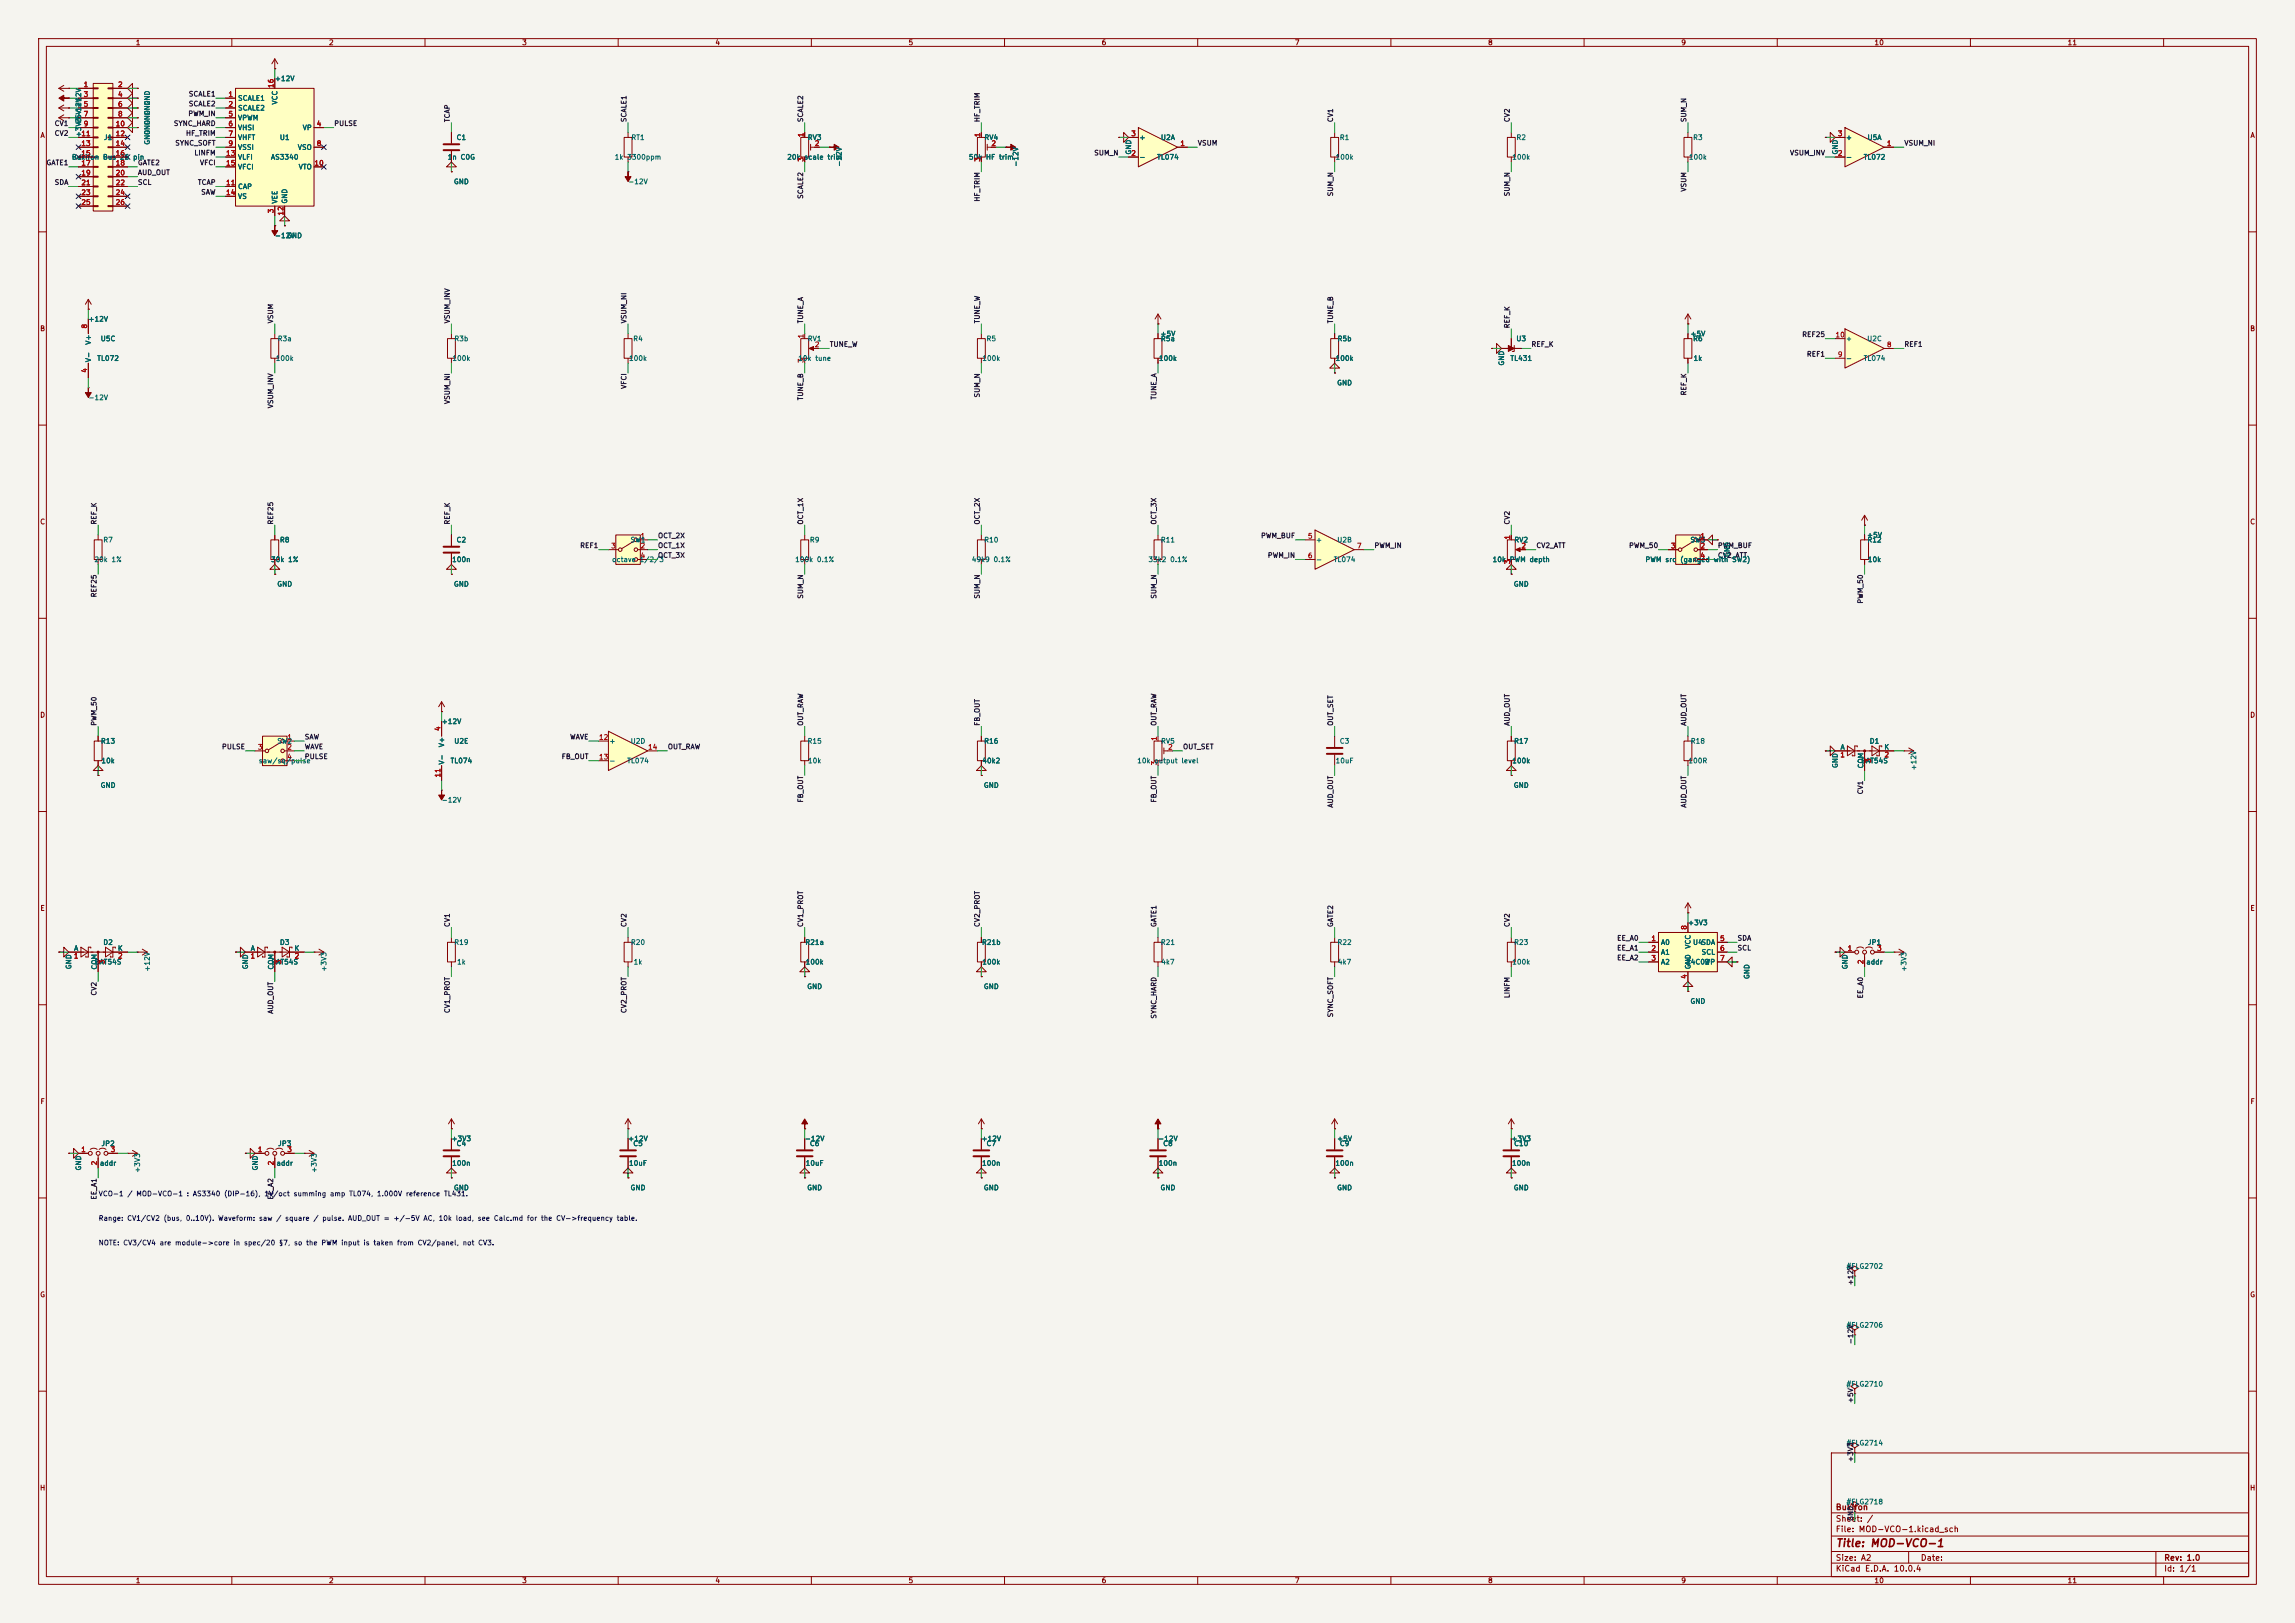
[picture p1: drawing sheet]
<svg xmlns="http://www.w3.org/2000/svg" width="594mm" height="420mm" viewBox="0 0 594 420" stroke-linecap="round" stroke-linejoin="round" font-family="sans-serif">
<defs><g id="words">
<text font-size="2" fill="#840000" x="475" y="400.8">Title: MOD-VCO-1</text>
<g font-size="1.5" fill="#840000">
<text x="475" y="394.1">Sheet: /</text>
<text x="475" y="391.1">Bukifon</text>
<text x="475" y="396.8">File: MOD-VCO-1.kicad_sch</text>
<text x="475" y="407">KiCad E.D.A. 10.0.4</text>
<text x="475" y="404.2">Size: A2</text>
<text x="497" y="404.2">Date:</text>
<text x="560" y="404.2">Rev: 1.0</text>
<text x="560" y="407">Id: 1/1</text>
</g>
<g font-size="1.3" fill="#840000">
<text x="35" y="12">1</text>
<text x="85" y="12">2</text>
<text x="135" y="12">3</text>
<text x="185" y="12">4</text>
<text x="235" y="12">5</text>
<text x="285" y="12">6</text>
<text x="335" y="12">7</text>
<text x="385" y="12">8</text>
<text x="435" y="12">9</text>
<text x="485" y="12">10</text>
<text x="535" y="12">11</text>
<text x="10.3" y="36">A</text>
<text x="582.3" y="36">A</text>
<text x="10.3" y="86">B</text>
<text x="582.3" y="86">B</text>
<text x="10.3" y="136">C</text>
<text x="582.3" y="136">C</text>
<text x="10.3" y="186">D</text>
<text x="582.3" y="186">D</text>
<text x="10.3" y="236">E</text>
<text x="582.3" y="236">E</text>
<text x="10.3" y="286">F</text>
<text x="582.3" y="286">F</text>
<text x="10.3" y="336">G</text>
<text x="582.3" y="336">G</text>
<text x="10.2" y="386">H</text>
<text x="582.2" y="386">H</text>
<text x="35" y="410">1</text>
<text x="85" y="410">2</text>
<text x="135" y="410">3</text>
<text x="185" y="410">4</text>
<text x="235" y="410">5</text>
<text x="285" y="410">6</text>
<text x="335" y="410">7</text>
<text x="385" y="410">8</text>
<text x="435" y="410">9</text>
<text x="485" y="410">10</text>
<text x="535" y="410">11</text>
</g>
<g font-size="1.3" fill="#a90000">
<text x="21.5" y="22.8">1</text>
<text x="30.4" y="22.8">2</text>
<text x="71.1" y="22.9" transform="rotate(-90 71.1 22.9)">16</text>
<text x="21.5" y="25.4">3</text>
<text x="21.5" y="27.9">5</text>
<text x="30.4" y="25.4">4</text>
<text x="30.4" y="27.9">6</text>
<text x="59" y="25.4">1</text>
<text x="59" y="27.9">2</text>
<text x="20.9" y="35.5">11</text>
<text x="21.5" y="30.5">7</text>
<text x="21.5" y="33">9</text>
<text x="29.8" y="33">10</text>
<text x="29.8" y="35.5">12</text>
<text x="30.4" y="30.5">8</text>
<text x="59" y="30.5">5</text>
<text x="59" y="33">6</text>
<text x="59" y="35.5">7</text>
<text x="81.8" y="33">4</text>
<text x="208.3" y="35.6" transform="rotate(-90 208.3 35.6)">1</text>
<text x="254" y="35.6" transform="rotate(-90 254 35.6)">1</text>
<text x="292.7" y="35.5">3</text>
<text x="475.5" y="35.5">3</text>
<text x="20.9" y="38.1">13</text>
<text x="20.9" y="40.6">15</text>
<text x="29.8" y="38.1">14</text>
<text x="29.8" y="40.6">16</text>
<text x="58.4" y="40.6">13</text>
<text x="59" y="38.1">9</text>
<text x="81.8" y="38.1">8</text>
<text x="208.3" y="42" transform="rotate(-90 208.3 42)">3</text>
<text x="210.7" y="38.1">2</text>
<text x="254" y="42" transform="rotate(-90 254 42)">3</text>
<text x="256.5" y="38.1">2</text>
<text x="292.7" y="40.6">2</text>
<text x="305.4" y="38.1">1</text>
<text x="475.5" y="40.6">2</text>
<text x="488.2" y="38.1">1</text>
<text x="20.9" y="43.2">17</text>
<text x="20.9" y="45.7">19</text>
<text x="29.8" y="43.2">18</text>
<text x="29.8" y="45.7">20</text>
<text x="58.4" y="43.2">15</text>
<text x="81.2" y="43.2">10</text>
<text x="20.9" y="48.2">21</text>
<text x="20.9" y="50.8">23</text>
<text x="20.9" y="53.3">25</text>
<text x="29.8" y="48.2">22</text>
<text x="29.8" y="50.8">24</text>
<text x="29.8" y="53.3">26</text>
<text x="58.4" y="48.2">11</text>
<text x="58.4" y="50.8">14</text>
<text x="71.1" y="55.3" transform="rotate(-90 71.1 55.3)">3</text>
<text x="73.6" y="55.9" transform="rotate(-90 73.6 55.9)">12</text>
<text x="22.8" y="85.2" transform="rotate(-90 22.8 85.2)">8</text>
<text x="208.3" y="87.7" transform="rotate(-90 208.3 87.7)">1</text>
<text x="474.9" y="87.6">10</text>
<text x="208.3" y="94.1" transform="rotate(-90 208.3 94.1)">3</text>
<text x="210.7" y="90.1">2</text>
<text x="475.5" y="92.7">9</text>
<text x="488.2" y="90.1">8</text>
<text x="22.8" y="96.6" transform="rotate(-90 22.8 96.6)">4</text>
<text x="158" y="142.2">3</text>
<text x="165.7" y="139.7">1</text>
<text x="165.7" y="142.2">2</text>
<text x="338.4" y="139.7">5</text>
<text x="351.1" y="142.2">7</text>
<text x="391.1" y="139.8" transform="rotate(-90 391.1 139.8)">1</text>
<text x="393.6" y="142.2">2</text>
<text x="432.4" y="142.2">3</text>
<text x="440" y="139.7">1</text>
<text x="440" y="142.2">2</text>
<text x="165.7" y="144.8">4</text>
<text x="338.4" y="144.8">6</text>
<text x="391.1" y="146.1" transform="rotate(-90 391.1 146.1)">3</text>
<text x="440" y="144.8">4</text>
<text x="74.2" y="191.7">1</text>
<text x="114.3" y="189.3" transform="rotate(-90 114.3 189.3)">4</text>
<text x="154.9" y="191.7">12</text>
<text x="299.7" y="191.8" transform="rotate(-90 299.7 191.8)">1</text>
<text x="66.6" y="194.3">3</text>
<text x="74.2" y="194.3">2</text>
<text x="74.2" y="196.8">4</text>
<text x="154.9" y="196.8">13</text>
<text x="167.6" y="194.3">14</text>
<text x="302.2" y="194.3">2</text>
<text x="476.2" y="196.3">1</text>
<text x="484.6" y="197.6" transform="rotate(-90 484.6 197.6)">3</text>
<text x="487.6" y="196.3">2</text>
<text x="114.3" y="201.3" transform="rotate(-90 114.3 201.3)">11</text>
<text x="299.7" y="198.2" transform="rotate(-90 299.7 198.2)">3</text>
<text x="427.3" y="243.8">1</text>
<text x="436.9" y="240.7" transform="rotate(-90 436.9 240.7)">8</text>
<text x="445.1" y="243.8">5</text>
<text x="19" y="248.3">1</text>
<text x="27.4" y="249.6" transform="rotate(-90 27.4 249.6)">3</text>
<text x="30.4" y="248.3">2</text>
<text x="64.7" y="248.3">1</text>
<text x="73.1" y="249.6" transform="rotate(-90 73.1 249.6)">3</text>
<text x="76.1" y="248.3">2</text>
<text x="427.3" y="246.4">2</text>
<text x="427.3" y="248.9">3</text>
<text x="445.1" y="246.4">6</text>
<text x="445.1" y="248.9">7</text>
<text x="478.1" y="246.4">1</text>
<text x="482.6" y="249.6" transform="rotate(-90 482.6 249.6)">2</text>
<text x="485.7" y="246.4">3</text>
<text x="436.9" y="253.4" transform="rotate(-90 436.9 253.4)">4</text>
<text x="20.9" y="298.4">1</text>
<text x="28.5" y="298.4">3</text>
<text x="66.6" y="298.4">1</text>
<text x="74.2" y="298.4">3</text>
<text x="25.4" y="301.7" transform="rotate(-90 25.4 301.7)">2</text>
<text x="71.1" y="301.7" transform="rotate(-90 71.1 301.7)">2</text>
</g>
<g font-size="1.3" fill="#006464">
<text x="71" y="21.3">+12V</text>
<text x="39.1" y="30" transform="rotate(-90 39.1 30)">GND</text>
<text x="61.5" y="26.4">SCALE1</text>
<text x="61.5" y="28.9">SCALE2</text>
<text x="72.1" y="27.2" transform="rotate(-90 72.1 27.2)">VCC</text>
<text x="21.3" y="35.7" transform="rotate(-90 21.3 35.7)">+3V3-12V</text>
<text x="21.3" y="32.5" transform="rotate(-90 21.3 32.5)">+5V +12V</text>
<text x="61.5" y="31.5">VPWM</text>
<text x="61.5" y="34">VHSI</text>
<text x="78.2" y="34">VP</text>
<text x="18.5" y="41.6">Bukifon Bus 26 pin</text>
<text x="26.7" y="36.5">J1</text>
<text x="39.1" y="37.6" transform="rotate(-90 39.1 37.6)">GND</text>
<text x="61.5" y="36.5">VHFT</text>
<text x="61.5" y="39.1">VSSI</text>
<text x="61.5" y="41.6">VLFI</text>
<text x="70" y="41.6">AS3340</text>
<text x="72.3" y="36.5">U1</text>
<text x="76.9" y="39.1">VSO</text>
<text x="115.7" y="41.6">1n C0G</text>
<text x="118" y="36.5">C1</text>
<text x="159" y="41.6">1k 3300ppm</text>
<text x="163.3" y="36.5">RT1</text>
<text x="203.6" y="41.6">20k scale trim</text>
<text x="208.9" y="36.5">RV3</text>
<text x="250.6" y="41.6">50k HF trim</text>
<text x="254.7" y="36.5">RV4</text>
<text x="293.1" y="40.1" transform="rotate(-90 293.1 40.1)">GND</text>
<text x="294.8" y="41.6">-</text>
<text x="294.8" y="36.5">+</text>
<text x="299.3" y="41.6">TL074</text>
<text x="300.3" y="36.5">U2A</text>
<text x="345.6" y="41.6">100k</text>
<text x="346.6" y="36.5">R1</text>
<text x="391.3" y="41.6">100k</text>
<text x="392.4" y="36.5">R2</text>
<text x="437" y="41.6">100k</text>
<text x="438.1" y="36.5">R3</text>
<text x="476" y="40.1" transform="rotate(-90 476 40.1)">GND</text>
<text x="477.6" y="41.6">-</text>
<text x="477.6" y="36.5">+</text>
<text x="482.2" y="41.6">TL072</text>
<text x="483.2" y="36.5">U5A</text>
<text x="61.5" y="44.2">VFCI</text>
<text x="77.2" y="44.2">VTO</text>
<text x="117.3" y="48">GND</text>
<text x="162.5" y="48">-12V</text>
<text x="218.1" y="43.3" transform="rotate(-90 218.1 43.3)">-12V</text>
<text x="263.9" y="43.3" transform="rotate(-90 263.9 43.3)">-12V</text>
<text x="61.5" y="49.2">CAP</text>
<text x="61.5" y="51.8">VS</text>
<text x="72.1" y="52.8" transform="rotate(-90 72.1 52.8)">VEE</text>
<text x="74.6" y="52.8" transform="rotate(-90 74.6 52.8)">GND</text>
<text x="71" y="61.9">-12V</text>
<text x="74.2" y="61.9">GND</text>
<text x="22.8" y="83.5">+12V</text>
<text x="23.8" y="89.4" transform="rotate(-90 23.8 89.4)">V+</text>
<text x="25.9" y="88.6">U5C</text>
<text x="71.7" y="88.6">R3a</text>
<text x="117.5" y="88.6">R3b</text>
<text x="163.8" y="88.6">R4</text>
<text x="208.9" y="88.6">RV1</text>
<text x="255.2" y="88.6">R5</text>
<text x="300.2" y="87.3">+5V</text>
<text x="300.3" y="88.6">R5a</text>
<text x="346.1" y="88.6">R5b</text>
<text x="392.3" y="88.6">U3</text>
<text x="437.4" y="87.3">+5V</text>
<text x="438.1" y="88.6">R6</text>
<text x="477.6" y="88.6">+</text>
<text x="483.1" y="88.6">U2C</text>
<text x="23.8" y="93.9" transform="rotate(-90 23.8 93.9)">V-</text>
<text x="25" y="93.7">TL072</text>
<text x="71.2" y="93.7">100k</text>
<text x="117" y="93.7">100k</text>
<text x="162.7" y="93.7">100k</text>
<text x="206.5" y="93.7">10k tune</text>
<text x="254.1" y="93.7">100k</text>
<text x="299.8" y="93.7">100k</text>
<text x="345.6" y="93.7">100k</text>
<text x="389.6" y="94.7" transform="rotate(-90 389.6 94.7)">GND</text>
<text x="390.8" y="93.7">TL431</text>
<text x="438.2" y="93.7">1k</text>
<text x="477.6" y="93.7">-</text>
<text x="482.2" y="93.7">TL074</text>
<text x="345.9" y="100">GND</text>
<text x="22.8" y="103.8">-12V</text>
<text x="26.6" y="140.7">R7</text>
<text x="72.3" y="140.7">R8</text>
<text x="118" y="140.7">C2</text>
<text x="163.1" y="140.7">SW1</text>
<text x="209.5" y="140.7">R9</text>
<text x="254.6" y="140.7">R10</text>
<text x="300.3" y="140.7">R11</text>
<text x="340.5" y="140.7">+</text>
<text x="346" y="140.7">U2B</text>
<text x="391.8" y="140.7">RV2</text>
<text x="437.4" y="140.7">SW3</text>
<text x="483.1" y="139.4">+5V</text>
<text x="483.2" y="140.7">R12</text>
<text x="24.3" y="145.8">20k 1%</text>
<text x="70" y="145.8">30k 1%</text>
<text x="116.9" y="145.8">100n</text>
<text x="158.3" y="145.8">octave 1/2/3</text>
<text x="205.7" y="145.8">100k 0.1%</text>
<text x="251.4" y="145.8">49k9 0.1%</text>
<text x="297.1" y="145.8">33k2 0.1%</text>
<text x="340.5" y="145.8">-</text>
<text x="345.1" y="145.8">TL074</text>
<text x="386.2" y="145.8">10k PWM depth</text>
<text x="425.7" y="145.8">PWM src</text>
<text x="434.8" y="145.8">(ganged with SW2)</text>
<text x="448" y="144.3" transform="rotate(-90 448 144.3)">GND</text>
<text x="483.3" y="145.8">10k</text>
<text x="71.6" y="152.1">GND</text>
<text x="117.3" y="152.1">GND</text>
<text x="391.7" y="152.1">GND</text>
<text x="114.2" y="187.7">+12V</text>
<text x="26" y="192.7">R13</text>
<text x="26.1" y="197.8">10k</text>
<text x="66.8" y="197.8">saw/sq/pulse</text>
<text x="71.6" y="192.7">SW2</text>
<text x="115.3" y="198" transform="rotate(-90 115.3 198)">V-</text>
<text x="115.3" y="193.5" transform="rotate(-90 115.3 193.5)">V+</text>
<text x="116.5" y="197.8">TL074</text>
<text x="117.4" y="192.7">U2E</text>
<text x="157.6" y="192.7">+</text>
<text x="157.6" y="197.8">-</text>
<text x="162.2" y="197.8">TL074</text>
<text x="163.1" y="192.7">U2D</text>
<text x="208.9" y="192.7">R15</text>
<text x="209" y="197.8">10k</text>
<text x="254.1" y="197.8">40k2</text>
<text x="254.6" y="192.7">R16</text>
<text x="294.2" y="197.8">10k output level</text>
<text x="300.4" y="192.7">RV5</text>
<text x="345.6" y="197.8">10uF</text>
<text x="346.6" y="192.7">C3</text>
<text x="391.3" y="197.8">100k</text>
<text x="391.8" y="192.7">R17</text>
<text x="436.9" y="197.8">100R</text>
<text x="437.5" y="192.7">R18</text>
<text x="476.2" y="194.3">A</text>
<text x="481.6" y="197.8">BAT54S</text>
<text x="483.8" y="192.7">D1</text>
<text x="487.6" y="194.3">K</text>
<text x="476" y="198.9" transform="rotate(-90 476 198.9)">GND</text>
<text x="482.6" y="199" transform="rotate(-90 482.6 199)">COM</text>
<text x="496.3" y="199.5" transform="rotate(-90 496.3 199.5)">+12V</text>
<text x="25.9" y="204.2">GND</text>
<text x="114.2" y="208">-12V</text>
<text x="254.5" y="204.2">GND</text>
<text x="391.7" y="204.2">GND</text>
<text x="436.8" y="239.7">+3V3</text>
<text x="26.6" y="244.8">D2</text>
<text x="72.3" y="244.8">D3</text>
<text x="117.4" y="244.8">R19</text>
<text x="163.2" y="244.8">R20</text>
<text x="208.3" y="244.8">R21a</text>
<text x="254" y="244.8">R21b</text>
<text x="300.3" y="244.8">R21</text>
<text x="346" y="244.8">R22</text>
<text x="391.8" y="244.8">R23</text>
<text x="429.8" y="244.8">A0</text>
<text x="437.9" y="245.6" transform="rotate(-90 437.9 245.6)">VCC</text>
<text x="438" y="244.8">U4SDA</text>
<text x="483.3" y="244.8">JP1</text>
<text x="18.8" y="251" transform="rotate(-90 18.8 251)">GND</text>
<text x="19" y="246.4">A</text>
<text x="24.4" y="249.9">BAT54S</text>
<text x="25.4" y="251" transform="rotate(-90 25.4 251)">COM</text>
<text x="30.4" y="246.4">K</text>
<text x="39.1" y="251.6" transform="rotate(-90 39.1 251.6)">+12V</text>
<text x="64.5" y="251" transform="rotate(-90 64.5 251)">GND</text>
<text x="64.8" y="246.4">A</text>
<text x="70.1" y="249.9">BAT54S</text>
<text x="71.1" y="251" transform="rotate(-90 71.1 251)">COM</text>
<text x="76.1" y="246.4">K</text>
<text x="84.8" y="251.6" transform="rotate(-90 84.8 251.6)">+3V3</text>
<text x="118.2" y="249.9">1k</text>
<text x="163.9" y="249.9">1k</text>
<text x="208.4" y="249.9">100k</text>
<text x="254.1" y="249.9">100k</text>
<text x="300.4" y="249.9">4k7</text>
<text x="346.2" y="249.9">4k7</text>
<text x="391.3" y="249.9">100k</text>
<text x="429.8" y="247.4">A1</text>
<text x="429.8" y="249.9">A2</text>
<text x="436.3" y="249.9">24C02</text>
<text x="437.9" y="251" transform="rotate(-90 437.9 251)">GND</text>
<text x="440.3" y="247.4">SCL</text>
<text x="441.1" y="249.9">WP</text>
<text x="478.5" y="251" transform="rotate(-90 478.5 251)">GND</text>
<text x="482.9" y="249.9">addr</text>
<text x="493.7" y="251.6" transform="rotate(-90 493.7 251.6)">+3V3</text>
<text x="208.8" y="256.2">GND</text>
<text x="254.5" y="256.2">GND</text>
<text x="453.1" y="253.5" transform="rotate(-90 453.1 253.5)">GND</text>
<text x="437.4" y="260.1">GND</text>
<text x="26.1" y="296.9">JP2</text>
<text x="71.8" y="296.9">JP3</text>
<text x="116.7" y="295.6">+3V3</text>
<text x="118" y="296.9">C4</text>
<text x="162.5" y="295.6">+12V</text>
<text x="163.8" y="296.9">C5</text>
<text x="208.2" y="295.6">-12V</text>
<text x="209.5" y="296.9">C6</text>
<text x="253.9" y="295.6">+12V</text>
<text x="255.2" y="296.9">C7</text>
<text x="299.6" y="295.6">-12V</text>
<text x="300.9" y="296.9">C8</text>
<text x="345.9" y="295.6">+5V</text>
<text x="346.6" y="296.9">C9</text>
<text x="391.1" y="295.6">+3V3</text>
<text x="391.8" y="296.9">C10</text>
<text x="21.3" y="303" transform="rotate(-90 21.3 303)">GND</text>
<text x="25.7" y="302">addr</text>
<text x="36.5" y="303.6" transform="rotate(-90 36.5 303.6)">+3V3</text>
<text x="67" y="303" transform="rotate(-90 67 303)">GND</text>
<text x="71.4" y="302">addr</text>
<text x="82.3" y="303.6" transform="rotate(-90 82.3 303.6)">+3V3</text>
<text x="116.9" y="302">100n</text>
<text x="162.7" y="302">10uF</text>
<text x="208.4" y="302">10uF</text>
<text x="254" y="302">100n</text>
<text x="299.8" y="302">100n</text>
<text x="345.5" y="302">100n</text>
<text x="391.2" y="302">100n</text>
<text x="117.3" y="308.3">GND</text>
<text x="163.1" y="308.3">GND</text>
<text x="208.8" y="308.3">GND</text>
<text x="254.5" y="308.3">GND</text>
<text x="300.2" y="308.3">GND</text>
<text x="345.9" y="308.3">GND</text>
<text x="391.7" y="308.3">GND</text>
<text x="477.8" y="328.6">#FLG2702</text>
<text x="477.8" y="343.9">#FLG2706</text>
<text x="477.8" y="359.1">#FLG2710</text>
<text x="477.8" y="374.4">#FLG2714</text>
<text x="477.8" y="389.6">#FLG2718</text>
</g>
<g font-size="1.3" fill="#0f0f0f">
<text x="48.7" y="25.3">SCALE1</text>
<text x="48.7" y="27.8">SCALE2</text>
<text x="14" y="35.4">CV2</text>
<text x="14" y="32.9">CV1</text>
<text x="44.9" y="32.9">SYNC_HARD</text>
<text x="48" y="35.4">HF_TRIM</text>
<text x="48.6" y="30.4">PWM_IN</text>
<text x="86.4" y="32.9">PULSE</text>
<text x="116.7" y="31.8" transform="rotate(-90 116.7 31.8)">TCAP</text>
<text x="162.4" y="31.8" transform="rotate(-90 162.4 31.8)">SCALE1</text>
<text x="208.2" y="31.8" transform="rotate(-90 208.2 31.8)">SCALE2</text>
<text x="253.9" y="31.8" transform="rotate(-90 253.9 31.8)">HF_TRIM</text>
<text x="345.3" y="31.8" transform="rotate(-90 345.3 31.8)">CV1</text>
<text x="391" y="31.8" transform="rotate(-90 391 31.8)">CV2</text>
<text x="436.8" y="31.8" transform="rotate(-90 436.8 31.8)">SUM_N</text>
<text x="45.2" y="38">SYNC_SOFT</text>
<text x="50.2" y="40.5">LINFM</text>
<text x="283.1" y="40.5">SUM_N</text>
<text x="309.9" y="38">VSUM</text>
<text x="463.2" y="40.5">VSUM_INV</text>
<text x="492.8" y="38">VSUM_NI</text>
<text x="11.9" y="43.1">GATE1</text>
<text x="35.6" y="43.1">GATE2</text>
<text x="35.6" y="45.6">AUD_OUT</text>
<text x="51.6" y="43.1">VFCI</text>
<text x="14" y="48.1">SDA</text>
<text x="35.6" y="48.1">SCL</text>
<text x="51.1" y="48.1">TCAP</text>
<text x="51.9" y="50.7">SAW</text>
<text x="208.2" y="51.6" transform="rotate(-90 208.2 51.6)">SCALE2</text>
<text x="253.9" y="52.3" transform="rotate(-90 253.9 52.3)">HF_TRIM</text>
<text x="345.3" y="50.9" transform="rotate(-90 345.3 50.9)">SUM_N</text>
<text x="391" y="50.9" transform="rotate(-90 391 50.9)">SUM_N</text>
<text x="436.8" y="49.7" transform="rotate(-90 436.8 49.7)">VSUM</text>
<text x="71" y="83.8" transform="rotate(-90 71 83.8)">VSUM</text>
<text x="116.7" y="83.8" transform="rotate(-90 116.7 83.8)">VSUM_INV</text>
<text x="162.4" y="83.8" transform="rotate(-90 162.4 83.8)">VSUM_NI</text>
<text x="208.2" y="83.8" transform="rotate(-90 208.2 83.8)">TUNE_A</text>
<text x="253.9" y="83.8" transform="rotate(-90 253.9 83.8)">TUNE_W</text>
<text x="345.3" y="83.8" transform="rotate(-90 345.3 83.8)">TUNE_B</text>
<text x="391" y="85.1" transform="rotate(-90 391 85.1)">REF_K</text>
<text x="466.3" y="87.5">REF25</text>
<text x="214.6" y="90">TUNE_W</text>
<text x="396.2" y="90">REF_K</text>
<text x="467.5" y="92.6">REF1</text>
<text x="492.8" y="90">REF1</text>
<text x="162.4" y="100.8" transform="rotate(-90 162.4 100.8)">VFCI</text>
<text x="71" y="105.8" transform="rotate(-90 71 105.8)">VSUM_INV</text>
<text x="116.7" y="104.7" transform="rotate(-90 116.7 104.7)">VSUM_NI</text>
<text x="208.2" y="103.7" transform="rotate(-90 208.2 103.7)">TUNE_B</text>
<text x="253.9" y="103" transform="rotate(-90 253.9 103)">SUM_N</text>
<text x="299.6" y="103.6" transform="rotate(-90 299.6 103.6)">TUNE_A</text>
<text x="436.8" y="102.5" transform="rotate(-90 436.8 102.5)">REF_K</text>
<text x="25.3" y="135.9" transform="rotate(-90 25.3 135.9)">REF_K</text>
<text x="71" y="135.9" transform="rotate(-90 71 135.9)">REF25</text>
<text x="116.7" y="135.9" transform="rotate(-90 116.7 135.9)">REF_K</text>
<text x="208.2" y="135.9" transform="rotate(-90 208.2 135.9)">OCT_1X</text>
<text x="253.9" y="135.9" transform="rotate(-90 253.9 135.9)">OCT_2X</text>
<text x="299.6" y="135.9" transform="rotate(-90 299.6 135.9)">OCT_3X</text>
<text x="391" y="135.9" transform="rotate(-90 391 135.9)">CV2</text>
<text x="150" y="142.1">REF1</text>
<text x="170.2" y="139.6">OCT_2X</text>
<text x="170.2" y="142.1">OCT_1X</text>
<text x="326.2" y="139.6">PWM_BUF</text>
<text x="355.6" y="142.1">PWM_IN</text>
<text x="397.5" y="142.1">CV2_ATT</text>
<text x="421.5" y="142.1">PWM_50</text>
<text x="444.5" y="142.1">PWM_BUF</text>
<text x="170.2" y="144.7">OCT_3X</text>
<text x="328" y="144.7">PWM_IN</text>
<text x="444.5" y="144.7">CV2_ATT</text>
<text x="25.3" y="154.7" transform="rotate(-90 25.3 154.7)">REF25</text>
<text x="208.2" y="155.1" transform="rotate(-90 208.2 155.1)">SUM_N</text>
<text x="253.9" y="155.1" transform="rotate(-90 253.9 155.1)">SUM_N</text>
<text x="299.6" y="155.1" transform="rotate(-90 299.6 155.1)">SUM_N</text>
<text x="482.5" y="156.4" transform="rotate(-90 482.5 156.4)">PWM_50</text>
<text x="25.3" y="188" transform="rotate(-90 25.3 188)">PWM_50</text>
<text x="78.7" y="191.6">SAW</text>
<text x="147.4" y="191.6">WAVE</text>
<text x="208.2" y="188" transform="rotate(-90 208.2 188)">OUT_RAW</text>
<text x="253.9" y="188" transform="rotate(-90 253.9 188)">FB_OUT</text>
<text x="299.6" y="188" transform="rotate(-90 299.6 188)">OUT_RAW</text>
<text x="345.3" y="188" transform="rotate(-90 345.3 188)">OUT_SET</text>
<text x="391" y="188" transform="rotate(-90 391 188)">AUD_OUT</text>
<text x="436.8" y="188" transform="rotate(-90 436.8 188)">AUD_OUT</text>
<text x="57.3" y="194.2">PULSE</text>
<text x="78.7" y="196.7">PULSE</text>
<text x="78.7" y="194.2">WAVE</text>
<text x="145.2" y="196.7">FB_OUT</text>
<text x="172.7" y="194.2">OUT_RAW</text>
<text x="306.1" y="194.2">OUT_SET</text>
<text x="208.2" y="207.8" transform="rotate(-90 208.2 207.8)">FB_OUT</text>
<text x="299.6" y="207.8" transform="rotate(-90 299.6 207.8)">FB_OUT</text>
<text x="345.3" y="209.1" transform="rotate(-90 345.3 209.1)">AUD_OUT</text>
<text x="436.8" y="209.1" transform="rotate(-90 436.8 209.1)">AUD_OUT</text>
<text x="482.5" y="205.7" transform="rotate(-90 482.5 205.7)">CV1</text>
<text x="116.7" y="240" transform="rotate(-90 116.7 240)">CV1</text>
<text x="162.4" y="240" transform="rotate(-90 162.4 240)">CV2</text>
<text x="208.2" y="240" transform="rotate(-90 208.2 240)">CV1_PROT</text>
<text x="253.9" y="240" transform="rotate(-90 253.9 240)">CV2_PROT</text>
<text x="299.6" y="240" transform="rotate(-90 299.6 240)">GATE1</text>
<text x="345.3" y="240" transform="rotate(-90 345.3 240)">GATE2</text>
<text x="391" y="240" transform="rotate(-90 391 240)">CV2</text>
<text x="418.4" y="243.7">EE_A0</text>
<text x="449.6" y="243.7">SDA</text>
<text x="418.4" y="248.8">EE_A2</text>
<text x="418.4" y="246.3">EE_A1</text>
<text x="449.6" y="246.3">SCL</text>
<text x="25.3" y="257.8" transform="rotate(-90 25.3 257.8)">CV2</text>
<text x="71" y="262.5" transform="rotate(-90 71 262.5)">AUD_OUT</text>
<text x="116.7" y="262.3" transform="rotate(-90 116.7 262.3)">CV1_PROT</text>
<text x="162.4" y="262.3" transform="rotate(-90 162.4 262.3)">CV2_PROT</text>
<text x="299.6" y="263.8" transform="rotate(-90 299.6 263.8)">SYNC_HARD</text>
<text x="345.3" y="263.4" transform="rotate(-90 345.3 263.4)">SYNC_SOFT</text>
<text x="391" y="258.4" transform="rotate(-90 391 258.4)">LINFM</text>
<text x="482.5" y="258.5" transform="rotate(-90 482.5 258.5)">EE_A0</text>
<text x="25.3" y="310.6" transform="rotate(-90 25.3 310.6)">EE_A1</text>
<text x="71" y="310.6" transform="rotate(-90 71 310.6)">EE_A2</text>
<text x="479.9" y="332.7" transform="rotate(-90 479.9 332.7)">+12V</text>
<text x="479.9" y="348" transform="rotate(-90 479.9 348)">-12V</text>
<text x="479.9" y="363.2" transform="rotate(-90 479.9 363.2)">+5V</text>
<text x="479.9" y="378.5" transform="rotate(-90 479.9 378.5)">+3V3</text>
<text x="479.9" y="393.7" transform="rotate(-90 479.9 393.7)">GND</text>
</g>
<g font-size="1.3" fill="#0000c2">
<text x="25.4" y="309.9">VCO-1 / MOD-VCO-1 : AS3340 (DIP-16), 1V/oct summing amp TL074, 1.000V reference TL431.</text>
<text x="25.4" y="316.2">Range: CV1/CV2 (bus, 0..10V). Waveform: saw / square / pulse. AUD_OUT = +/-5V AC, 10k load, see Calc.md for the CV-&gt;frequency table.</text>
<text x="25.4" y="322.6">NOTE: CV3/CV4 are module-&gt;core in spec/20 §7, so the PWM input is taken from CV2/panel, not CV3.</text>
</g>
</g></defs>
<path d="M0 0h594v420h-594z" fill="#f5f4ef" stroke="#f5f4ef" stroke-width=".26"/>
<g fill="none" stroke="#840000" stroke-width=".26">
<path d="M10 10h574v400h-574zM12 12h570v396h-570zM60 10v2M110 10v2M160 10v2M210 10v2M260 10v2M310 10v2M360 10v2M410 10v2M460 10v2M510 10v2"/>
<path d="M560 10v2M289.6 35.6h1.2v-1.3l1.3 1.3-1.3 1.2v-1.2M289.6 35.6h.1M344.4 35.6h2.1v5h-2.1zM345.4 34.3v1.3M390.1 35.6h2.1v5h-2.1zM391.2 34.3v1.3M71.1 58.4h.1M345.4 40.6v1.3M391.2 40.6v1.3M10 60h2M582 60h2"/>
<path d="M298.7 87.6h2v5.1h-2zM299.7 83.8h.1M299.7 81.3v2.5M299.7 86.4v1.2M299.7 92.7v1.3M299.7 81.3l-.7 1.3M299.7 81.3l.8 1.3M344.4 87.6h2.1v5.1h-2.1zM345.4 95.3h1.3l-1.3-1.3-1.2 1.3h1.2v1.2M345.4 96.5h.1M345.4 86.4v1.2M345.4 92.7v1.3"/>
<path d="M388.6 90.2h5.1M389.9 90.2h2.5M391.2 87.6v2.6M391.9 89.4v1.5h-.5M10 110h2M582 110h2M10 160h2M582 160h2M435.9 191.8h2v5.1h-2zM436.9 190.5v1.3M436.9 196.9v1.2M10 210h2"/>
<path d="M582 210h2M436.9 236.2h.1M436.9 233.7v2.5M436.9 233.7l-.8 1.3M436.9 233.7l.7 1.3M17.8 246.4h15.2M21 245.1l1.9 1.3-1.9 1.3zM23.5 245.4v-.3h-.6v2.6h-.7v-.3M25.4 246.4v5.1M27.3 245.1l1.9 1.3-1.9 1.3zM29.8 245.4v-.3h-.6v2.6h-.6v-.3M436.9 255.3h1.2l-1.2-1.3-1.3 1.3h1.3v1.2"/>
<path d="M436.9 256.5h.1M448.3 248.9v-1.2l-1.3 1.2 1.3 1.3v-1.3h1.3M449.6 248.9h.1M475 246.4h1.2v-1.3l1.3 1.3-1.3 1.3v-1.3M475 246.4h.1M477.5 246.4h2.6M480.6 245.4a1.44 1.44 0 0 1 1.7 0M482.6 246.9v3.3M482.9 245.4a1.44 1.44 0 0 1 1.7 0M485.1 246.4h2.6M490.2 246.4h.1M490.2 246.4h2.6"/>
<path d="M491.5 245.6l1.3 .8M492.8 246.4l-1.3 .7M10 260h2M582 260h2M299.7 292.1h.1M299.7 294.6v2.8M299.7 299.5v2.8M345.4 292.1h.1M345.4 289.6v2.5M345.4 294.6v2.8M345.4 299.5v2.8M345.4 289.6l-.7 1.2"/>
<path d="M345.4 289.6l.8 1.2M391.2 292.1h.1M391.2 289.6l-.8 1.2M391.2 289.6l.7 1.2M391.2 289.6v2.5M391.2 294.6v2.8M391.2 299.5v2.8M10 310h2M299.7 303.5h1.3l-1.3-1.2-1.3 1.2h1.3v1.3M299.7 304.8h.1M345.4 303.5h1.3l-1.3-1.2-1.2 1.2h1.2v1.3M345.4 304.8h.1"/>
<path d="M391.2 303.5h1.2l-1.2-1.2-1.3 1.2h1.3v1.3M391.2 304.8h.1M582 310h2M480.1 328.9l1-.6-1-.6-1.1 .6 1.1 .6v1.3M480.1 330.2h.1M480.1 359.4l1-.6-1-.7-1.1 .7 1.1 .6v1.3M480.1 344.2l1-.7-1-.6-1.1 .6 1.1 .7v1.2M480.1 345.4h.1M10 360h2M474 376h108v32h-108zM480.1 374.7l1-.7-1-.6-1.1 .6 1.1 .7v1.2M480.1 375.9h.1"/>
<path d="M480.1 360.7h.1M582 360h2M474 397.5h108M474 391.5h108M60 408v2M110 408v2M160 408v2M210 408v2M260 408v2M310 408v2M360 408v2M410 408v2"/>
<path d="M460 408v2M474 404.5h108M474 401.5h108M494 401.5v3M510 408v2M558 401.5v6.5M560 408v2"/>
<circle cx="480.6" cy="246.4" r=".51"/>
<circle cx="482.6" cy="246.4" r=".51"/>
<circle cx="484.6" cy="246.4" r=".51"/>
</g>
<g fill="#840000" stroke="#840000" stroke-width=".26">
<path d="M71.1 58.4v1.3h.8l-.8 1.3-.7-1.3h.7z"/>
<path d="M299.7 289.6l.8 1.2h-.8v1.3v-1.3h-.7z"/>
<path d="M390.4 89.4l1.5 .8-1.5 .7z"/>
<circle cx="25.4" cy="246.4" r=".25"/>
</g>
<path d="M297.7 297.7h4.1M297.7 299.2h4.1M343.4 297.7h4.1M343.4 299.2h4.1M389.1 297.7h4.1M389.1 299.2h4.1" fill="none" stroke="#840000" stroke-width=".51"/>
<path d="M429.3 241.3h15.2v10.2h-15.2z" fill="#ffffc2"/>
<g fill="none" stroke="#840000" stroke-width=".26">
<path d="M435.9 35.6h2v5h-2zM436.9 34.3v1.3M436.9 40.6v1.3M386.1 90.2h1.2v-1.3l1.3 1.3-1.3 1.2v-1.2M386.1 90.2h.1M298.7 139.7h2v5.1h-2zM299.7 138.4v1.3M443.2 139.7v-1.3l-1.2 1.3 1.2 1.3v-1.3h1.3M444.5 139.7h.1M481.6 139.7h2v5.1h-2zM482.6 135.9h.1M482.6 133.4l-.8 1.2"/>
<path d="M482.6 133.4l.8 1.2M482.6 133.4v2.5M482.6 138.4v1.3M299.7 144.8v1.3M482.6 144.8v1.3M298.7 191.8h2v5.1h-2zM299.7 190.5v1.3M299.7 196.9v1.2M301.2 193.5v1.6M301.2 194.3h2.3M436.9 238.8v2.5M426.7 243.8h2.6"/>
<path d="M426.7 246.4h2.6M426.7 248.9h2.6M429.3 241.3h15.2v10.2h-15.2zM436.9 251.5v2.5M444.5 243.8h2.5M444.5 246.4h2.5M444.5 248.9h2.5"/>
</g>
<path d="M433.7 138.4h6.4v7.7h-6.4z" fill="#ffffc2"/>
<g fill="none" stroke="#840000" stroke-width=".26">
<path d="M435.9 87.6h2v5.1h-2zM436.9 83.8h.1M436.9 81.3l-.8 1.3M436.9 81.3l.7 1.3M436.9 81.3v2.5M436.9 86.4v1.2M436.9 92.7v1.3M433.7 138.4h6.4v7.7h-6.4zM438.5 140l-3.3 2M439.4 139.7h2.6M431.8 142.2h2.5M439.4 142.2h2.6"/>
<path d="M439.4 144.8h2.6"/>
<circle cx="438.9" cy="139.7" r=".46"/>
<circle cx="434.8" cy="142.2" r=".46"/>
<circle cx="438.9" cy="142.2" r=".46"/>
<circle cx="438.9" cy="144.8" r=".46"/>
</g>
<path d="M477.5 85.1l10.2 5.1-10.2 5.1z" fill="#ffffc2"/>
<path d="M475 92.7h2.5M475 87.6h2.5M477.5 85.1l10.2 5.1-10.2 5.1zM487.7 90.2h2.5" fill="none" stroke="#840000" stroke-width=".26"/>
<path d="M340.4 137.2l10.1 5-10.1 5.1z" fill="#ffffc2"/>
<path d="M337.8 139.7h2.6M340.4 137.2l10.1 5-10.1 5.1zM337.8 144.8h2.6M350.5 142.2h2.6" fill="none" stroke="#840000" stroke-width=".26"/>
<path d="M477.5 33l10.2 5.1-10.2 5.1z" fill="#ffffc2"/>
<g fill="none" stroke="#840000" stroke-width=".26">
<path d="M472.4 35.6h1.3v-1.3l1.3 1.3-1.3 1.2v-1.2M472.4 35.6h.1M475 35.6h2.5M477.5 33l10.2 5.1-10.2 5.1zM487.7 38.1h2.5M475 40.6h2.5M390.1 139.7h2.1v5.1h-2.1zM391.2 138.4v1.3M391.2 147.3h1.2l-1.2-1.2-1.3 1.2h1.3v1.3M391.2 148.6h.1M391.2 144.8v1.3M392.7 142.2h2.3"/>
<path d="M345.4 190.5v2.8M345.4 195.3v2.8M390.1 191.8h2.1v5.1h-2.1zM391.2 199.4h1.2l-1.2-1.3-1.3 1.3h1.3v1.3M391.2 190.5v1.3M391.2 196.9v1.2M472.4 194.3h1.3v-1.3l1.3 1.3-1.3 1.3v-1.3M472.4 194.3h.1M475 194.3h15.2M478.2 193l1.9 1.3-1.9 1.3zM480.7 193.3v-.3h-.6v2.6h-.7v-.3M482.6 194.3v5.1"/>
<path d="M484.5 193l1.9 1.3-1.9 1.3zM487 193.3v-.3h-.6v2.6h-.6v-.3M492.8 194.3h.1M492.8 194.3h2.5M494 193.5l1.3 .8M495.3 194.3l-1.3 .8M391.2 200.7h.1M298.7 243.8h2v5.1h-2zM299.7 242.6v1.2M299.7 248.9v1.3M344.4 243.8h2.1v5.1h-2.1zM345.4 242.6v1.2"/>
<path d="M345.4 248.9v1.3M390.1 243.8h2.1v5.1h-2.1zM391.2 242.6v1.2M391.2 248.9v1.3M17.8 298.5h1.2v-1.3l1.3 1.3-1.3 1.2v-1.2M17.8 298.5h.1M20.3 298.5h2.6M23.4 297.4a1.44 1.44 0 0 1 1.7 0M25.4 299v3.3M25.7 297.4a1.44 1.44 0 0 1 1.7 0M27.9 298.5h2.6M33 298.5h.1"/>
<path d="M33 298.5h2.6M34.3 297.7l1.3 .8M35.6 298.5l-1.3 .7M63.5 298.5h1.3v-1.3l1.2 1.3-1.2 1.2v-1.2M63.5 298.5h.1M66 298.5h2.6M69.1 297.4a1.44 1.44 0 0 1 1.8 0M71.1 299v3.3M71.4 297.4a1.44 1.44 0 0 1 1.8 0M73.7 298.5h2.5M78.7 298.5h.1M78.7 298.5h2.6"/>
<path d="M80 297.7l1.3 .8M81.3 298.5l-1.3 .7M116.8 292.1h.1M116.8 289.6v2.5M116.8 294.6v2.8M116.8 299.5v2.8M116.8 289.6l-.7 1.2M116.8 289.6l.8 1.2M116.8 303.5h1.3l-1.3-1.2-1.2 1.2h1.2v1.3M116.8 304.8h.1"/>
<circle cx="23.4" cy="298.5" r=".51"/>
<circle cx="25.4" cy="298.5" r=".51"/>
<circle cx="27.4" cy="298.5" r=".51"/>
<circle cx="69.1" cy="298.5" r=".51"/>
<circle cx="71.1" cy="298.5" r=".51"/>
<circle cx="73.2" cy="298.5" r=".51"/>
</g>
<g fill="#840000" stroke="#840000" stroke-width=".26">
<path d="M392.3 142.2l1.1-.5v1z"/>
<circle cx="482.6" cy="194.3" r=".25"/>
</g>
<path d="M343.4 193.5h4.1M343.4 195.1h4.1M114.8 297.7h4.1M114.8 299.2h4.1" fill="none" stroke="#840000" stroke-width=".51"/>
<path d="M67.9 190.5h6.4v7.6h-6.4z" fill="#ffffc2"/>
<g fill="none" stroke="#840000" stroke-width=".26">
<path d="M15.2 27.9l1.3 .8M15.2 27.9h2.6M16.5 27.2l-1.3 .7M17.8 27.9h.1M214.6 38.1h.1M253 35.6h2v5h-2zM254 34.3v1.3M255.5 37.3v1.6M255.5 38.1h2.3M260.3 38.1h.1M254 40.6v1.3M207.3 87.6h2v5.1h-2z"/>
<path d="M208.3 86.4v1.2M208.3 92.7v1.3M209.8 90.2h2.3M253 87.6h2v5.1h-2zM254 86.4v1.2M254 92.7v1.3M24.4 191.8h2v5.1h-2zM25.4 199.4h1.3l-1.3-1.3-1.3 1.3h1.3v1.3M25.4 190.5v1.3M25.4 196.9v1.2M66 194.3h2.6M67.9 190.5h6.4v7.6h-6.4z"/>
<path d="M72.8 192l-3.3 2.1M73.7 191.8h2.5M73.7 194.3h2.5M73.7 196.9h2.5M114.3 184.2h.1M114.3 181.6l-.8 1.3M114.3 181.6l.8 1.3M114.3 181.6v2.6M114.3 186.7v3.8M114.3 198.1v3.8M25.4 200.7h.1M114.3 204.5h.1"/>
<path d="M15.2 246.4h1.3v-1.3l1.3 1.3-1.3 1.3v-1.3M15.2 246.4h.1M35.6 246.4h.1M35.6 246.4h2.5M36.8 245.6l1.3 .8M38.1 246.4l-1.3 .7M61 246.4h1.2v-1.3l1.3 1.3-1.3 1.3v-1.3M61 246.4h.1M63.5 246.4h15.2M66.7 245.1l1.9 1.3-1.9 1.3zM69.2 245.4v-.3h-.6v2.6h-.7v-.3M71.1 246.4v5.1"/>
<path d="M73 245.1l1.9 1.3-1.9 1.3zM75.6 245.4v-.3h-.7v2.6h-.6v-.3M81.3 246.4h.1M81.3 246.4h2.5M82.5 245.6l1.3 .8M83.8 246.4l-1.3 .7M115.8 243.8h2.1v5.1h-2.1zM116.8 242.6v1.2M116.8 248.9v1.3M161.5 243.8h2.1v5.1h-2.1zM162.6 242.6v1.2M162.6 248.9v1.3"/>
<path d="M208.3 251.5h1.2l-1.2-1.3-1.3 1.3h1.3v1.2M208.3 252.7h.1M162.6 292.1h.1M162.6 289.6v2.5M162.6 294.6v2.8M162.6 299.5v2.8M162.6 289.6l-.8 1.2M162.6 289.6l.7 1.2M208.3 292.1h.1M208.3 294.6v2.8M208.3 299.5v2.8M162.6 303.5h1.2l-1.2-1.2-1.3 1.2h1.3v1.3"/>
<path d="M162.6 304.8h.1M208.3 303.5h1.2l-1.2-1.2-1.3 1.2h1.3v1.3M208.3 304.8h.1"/>
<circle cx="69.1" cy="194.3" r=".46"/>
<circle cx="73.2" cy="194.3" r=".46"/>
<circle cx="73.2" cy="191.8" r=".46"/>
<circle cx="73.2" cy="196.9" r=".46"/>
</g>
<g fill="#840000" stroke="#840000" stroke-width=".26">
<path d="M214.6 38.1h1.3v-.8l1.3 .8-1.3 .8v-.8z"/>
<path d="M114.3 204.5v1.2h.8l-.8 1.3-.8-1.3h.8z"/>
<path d="M260.3 38.1h1.3v-.8l1.3 .8-1.3 .8v-.8z"/>
<path d="M208.3 289.6l.7 1.2h-.7v1.3v-1.3h-.8z"/>
<path d="M209.4 90.2l1.2-.5v1z"/>
<circle cx="71.1" cy="246.4" r=".25"/>
</g>
<path d="M160.5 297.7h4.1M160.5 299.2h4.1M206.2 297.7h4.1M206.2 299.2h4.1" fill="none" stroke="#840000" stroke-width=".51"/>
<path d="M159.4 138.4h6.3v7.7h-6.3z" fill="#ffffc2"/>
<g fill="none" stroke="#840000" stroke-width=".26">
<path d="M159.4 138.4h6.3v7.7h-6.3zM164.2 140l-3.3 2M165.1 139.7h2.5M207.3 139.7h2v5.1h-2zM208.3 138.4v1.3M157.5 142.2h2.5M165.1 142.2h2.5M165.1 144.8h2.5M208.3 144.8v1.3"/>
<circle cx="164.6" cy="139.7" r=".46"/>
<circle cx="160.5" cy="142.2" r=".46"/>
<circle cx="164.6" cy="144.8" r=".46"/>
<circle cx="164.6" cy="142.2" r=".46"/>
</g>
<path d="M157.5 189.2l10.1 5.1-10.1 5.1z" fill="#ffffc2"/>
<g fill="none" stroke="#840000" stroke-width=".26">
<path d="M116.8 138.4v2.8M253 139.7h2v5.1h-2zM254 138.4v1.3M116.8 147.3h1.3l-1.3-1.2-1.2 1.2h1.2v1.3M116.8 148.6h.1M116.8 143.3v2.8M254 144.8v1.3M154.9 191.8h2.6M154.9 196.9h2.6M157.5 189.2l10.1 5.1-10.1 5.1zM167.6 194.3h2.6M207.3 191.8h2v5.1h-2z"/>
<path d="M208.3 190.5v1.3M208.3 196.9v1.2M253 191.8h2v5.1h-2zM254 199.4h1.3l-1.3-1.3-1.3 1.3h1.3v1.3M254 190.5v1.3M254 196.9v1.2M254 200.7h.1M254 251.5h1.3l-1.3-1.3-1.3 1.3h1.3v1.2M254 252.7h.1M254 292.1h.1M254 289.6v2.5M254 294.6v2.8"/>
<path d="M254 299.5v2.8M254 289.6l-.8 1.2M254 289.6l.8 1.2M254 303.5h1.3l-1.3-1.2-1.3 1.2h1.3v1.3M254 304.8h.1"/>
</g>
<path d="M114.8 141.5h4.1M114.8 143h4.1M252 297.7h4M252 299.2h4" fill="none" stroke="#840000" stroke-width=".51"/>
<path d="M294.6 33l10.2 5.1-10.2 5.1z" fill="#ffffc2"/>
<g fill="none" stroke="#840000" stroke-width=".26">
<path d="M292.1 35.6h2.5M294.6 33l10.2 5.1-10.2 5.1zM304.8 38.1h2.5M73.7 57.2h1.2l-1.2-1.3-1.3 1.3h1.3v1.2M73.7 58.4h.1M292.1 40.6h2.5M70.1 87.6h2v5.1h-2zM71.1 86.4v1.2M71.1 92.7v1.3M22.9 100.3h.1M24.4 139.7h2v5.1h-2zM25.4 138.4v1.3"/>
<path d="M70.1 139.7h2v5.1h-2zM71.1 138.4v1.3M25.4 144.8v1.3M71.1 147.3h1.3l-1.3-1.2-1.3 1.2h1.3v1.3M71.1 148.6h.1M71.1 144.8v1.3M207.3 243.8h2v5.1h-2zM208.3 242.6v1.2M208.3 248.9v1.3M253 243.8h2v5.1h-2zM254 242.6v1.2M254 248.9v1.3"/>
<path d="M480.1 389.9l1-.6-1-.7-1.1 .7 1.1 .6v1.3M480.1 391.2h.1"/>
</g>
<path d="M22.9 100.3v1.3h.7l-.7 1.3-.8-1.3h.8z" fill="#840000" stroke="#840000" stroke-width=".26"/>
<path d="M24.1 21.6h5.1v33h-5.1z" fill="#ffffc2"/>
<g fill="none" stroke="#840000" stroke-width=".26">
<path d="M15.2 22.9h2.6M15.2 22.9l1.3 .7M16.5 22.1l-1.3 .8M17.8 22.9h.1M17.8 25.4h.1M20.3 22.9h3.8M20.3 25.4h3.8M20.3 27.9h3.8M20.3 30.5h3.8M20.3 33h3.8M20.3 35.6h3.8M20.3 38.1h3.8"/>
<path d="M24.1 21.6h5.1v33h-5.1zM24.1 22.7h1.3v.3h-1.3zM24.1 25.3h1.3v.2h-1.3zM24.1 27.8h1.3v.3h-1.3zM24.1 30.4h1.3v.2h-1.3zM24.1 32.9h1.3v.2h-1.3zM24.1 35.4h1.3v.3h-1.3zM24.1 38h1.3v.2h-1.3zM27.9 22.7h1.3v.3h-1.3zM27.9 25.3h1.3v.2h-1.3zM27.9 27.8h1.3v.3h-1.3zM27.9 30.4h1.3v.2h-1.3z"/>
<path d="M27.9 32.9h1.3v.2h-1.3zM27.9 35.4h1.3v.3h-1.3zM27.9 38h1.3v.2h-1.3zM29.2 22.9h3.8M29.2 25.4h3.8M29.2 27.9h3.8M29.2 30.5h3.8M29.2 33h3.8M29.2 35.6h3.8M29.2 38.1h3.8M34.3 33v-1.2l-1.3 1.2 1.3 1.3v-1.3h1.3M34.3 30.5v-1.3l-1.3 1.3 1.3 1.3v-1.3h1.3"/>
<path d="M34.3 25.4v-1.3l-1.3 1.3 1.3 1.3v-1.3h1.3M34.3 22.9v-1.3l-1.3 1.3 1.3 1.2v-1.2h1.3M34.3 27.9v-1.2l-1.3 1.2 1.3 1.3v-1.3h1.3M35.6 33h.1M35.6 30.5h.1M35.6 25.4h.1M35.6 22.9h.1M35.6 27.9h.1M116.8 34.3v2.8M116.8 39.1v2.8M161.5 35.6h2.1v5h-2.1zM162.6 34.3v1.3"/>
<path d="M207.3 35.6h2v5h-2zM208.3 34.3v1.3M209.8 38.1h2.3M209.8 37.3v1.6M20.3 40.6h3.8M20.3 43.2h3.8M20.3 45.7h3.8M20.3 48.3h3.8M20.3 50.8h3.8M20.3 53.3h3.8M24.1 40.5h1.3v.3h-1.3zM24.1 43.1h1.3v.2h-1.3z"/>
<path d="M24.1 45.6h1.3v.2h-1.3zM24.1 48.1h1.3v.3h-1.3zM24.1 50.7h1.3v.2h-1.3zM24.1 53.2h1.3v.3h-1.3zM27.9 40.5h1.3v.3h-1.3zM27.9 43.1h1.3v.2h-1.3zM27.9 45.6h1.3v.2h-1.3zM27.9 48.1h1.3v.3h-1.3zM27.9 50.7h1.3v.2h-1.3zM27.9 53.2h1.3v.3h-1.3zM29.2 40.6h3.8M29.2 43.2h3.8"/>
<path d="M29.2 45.7h3.8M29.2 48.3h3.8M29.2 50.8h3.8M29.2 53.3h3.8M116.8 43.2h1.3l-1.3-1.3-1.2 1.3h1.2v1.3M116.8 44.5h.1M162.6 44.5h.1M162.6 40.6v1.3M208.3 40.6v1.3M22.9 77.5v2.5M22.9 77.5l-.8 1.2M22.9 77.5l.7 1.2"/>
<path d="M22.9 80h.1M22.9 82.6v3.8M22.9 94v3.8M115.8 87.6h2.1v5.1h-2.1zM116.8 86.4v1.2M116.8 92.7v1.3M161.5 87.6h2.1v5.1h-2.1zM162.6 86.4v1.2M162.6 92.7v1.3"/>
</g>
<g fill="#840000" stroke="#840000" stroke-width=".26">
<path d="M15.2 25.4l1.3-.8v.8h1.3h-1.3v.8z"/>
<path d="M162.6 44.5v1.2h.7l-.7 1.3-.8-1.3h.8z"/>
</g>
<path d="M114.8 37.3h4.1M114.8 38.9h4.1" fill="none" stroke="#840000" stroke-width=".51"/>
<path d="M61 22.9h20.3v30.4h-20.3z" fill="#ffffc2"/>
<g fill="none" stroke="#840000" stroke-width=".26">
<path d="M71.1 17.8h.1M71.1 15.2v2.6M71.1 15.2l-.7 1.3M71.1 15.2l.8 1.3M15.2 30.5h2.6M15.2 30.5l1.3 .7M16.5 29.7l-1.3 .8M17.8 30.5h.1M17.8 22.9h.1M17.8 25.4h.1M17.8 27.9h.1M20.3 25.4h3.8"/>
<path d="M20.3 27.9h3.8M20.3 33h3.8M20.3 30.5h3.8M20.3 35.6h3.8M20.3 38.1h3.8M20.3 22.9h3.8M29.2 25.4h3.8M29.2 27.9h3.8M29.2 33h3.8M29.2 30.5h3.8M29.2 35.6h3.8M29.2 38.1h3.8"/>
<path d="M29.2 22.9h3.8M35.6 33h.1M35.6 30.5h.1M35.6 25.4h.1M35.6 22.9h.1M35.6 27.9h.1M58.4 25.4h2.6M58.4 27.9h2.6M58.4 33h2.6M58.4 30.5h2.6M58.4 35.6h2.6M58.4 38.1h2.6"/>
<path d="M61 22.9h20.3v30.4h-20.3zM71.1 20.3v2.6M81.3 33h2.5M81.3 38.1h2.5M116.8 34.3v2.8M116.8 39.1v2.8M208.3 34.3v1.3M210.8 38.1h1.3M214.6 38.1h.1M254 34.3v1.3M256.5 38.1h1.3M260.3 38.1h.1"/>
<path d="M289.6 35.6h.1M292.1 35.6h2.5M304.8 38.1h2.5M472.4 35.6h.1M475 35.6h2.5M487.7 38.1h2.5M20.3 43.2h3.8M20.3 48.3h3.8M20.3 40.6h3.8M20.3 50.8h3.8M20.3 45.7h3.8M20.3 53.3h3.8"/>
<path d="M29.2 43.2h3.8M29.2 48.3h3.8M29.2 40.6h3.8M29.2 50.8h3.8M29.2 45.7h3.8M29.2 53.3h3.8M58.4 43.2h2.6M58.4 48.3h2.6M58.4 40.6h2.6M58.4 50.8h2.6M71.1 58.4h.1M71.1 53.3v2.6"/>
<path d="M73.7 58.4h.1M73.7 53.3v2.6M81.3 43.2h2.5M116.8 44.5h.1M208.3 40.6v1.3M254 40.6v1.3M292.1 40.6h2.5M475 40.6h2.5M22.9 80h.1M22.9 82.6v3.8M22.9 94v3.8M299.7 83.8h.1"/>
<path d="M299.7 86.4v1.2M299.7 92.7v1.3M345.4 96.5h.1M345.4 86.4v1.2M345.4 92.7v1.3M386.1 90.2h.1M388.6 90.2h5.1M391.2 87.6v2.6M436.9 83.8h.1M436.9 86.4v1.2M436.9 92.7v1.3M71.1 138.4v1.3"/>
<path d="M116.8 138.4v2.8M391.2 138.4v1.3M439.4 139.7h2.6M444.5 139.7h.1M482.6 135.9h.1M482.6 138.4v1.3M71.1 148.6h.1M71.1 144.8v1.3M116.8 148.6h.1M116.8 143.3v2.8M391.2 148.6h.1M391.2 144.8v1.3"/>
<path d="M393.7 142.2h1.3M431.8 142.2h2.5M439.4 142.2h2.6M439.4 144.8h2.6M482.6 144.8v1.3M25.4 190.5v1.3M25.4 196.9v1.2M114.3 184.2h.1M114.3 186.7v3.8M114.3 198.1v3.8M254 190.5v1.3M254 196.9v1.2"/>
<path d="M391.2 190.5v1.3M391.2 196.9v1.2M472.4 194.3h.1M475 194.3h3.8M482.6 194.3v5.1M486.4 194.3h3.8M25.4 200.7h.1M254 200.7h.1M391.2 200.7h.1M436.9 236.2h.1M436.9 238.8v2.5M15.2 246.4h.1"/>
<path d="M17.8 246.4h3.8M25.4 246.4v5.1M29.2 246.4h3.8M61 246.4h.1M63.5 246.4h3.8M71.1 246.4v5.1M74.9 246.4h3.8M208.3 252.7h.1M208.3 242.6v1.2M208.3 248.9v1.3M254 252.7h.1M254 242.6v1.2"/>
<path d="M254 248.9v1.3M426.7 246.4h2.6M426.7 243.8h2.6M426.7 248.9h2.6M436.9 256.5h.1M436.9 251.5v2.5M444.5 246.4h2.5M444.5 243.8h2.5M444.5 248.9h2.5M449.6 248.9h.1M475 246.4h.1M477.5 246.4h2.6"/>
<path d="M482.6 247.7v2.5M485.1 246.4h2.6M17.8 298.5h.1M20.3 298.5h2.6M25.4 299.7v2.6M27.9 298.5h2.6M63.5 298.5h.1M66 298.5h2.6M71.1 299.7v2.6M73.7 298.5h2.5M116.8 292.1h.1M116.8 294.6v2.8"/>
<path d="M116.8 299.5v2.8M162.6 292.1h.1M162.6 294.6v2.8M162.6 299.5v2.8M208.3 292.1h.1M208.3 294.6v2.8M208.3 299.5v2.8M254 292.1h.1M254 294.6v2.8M254 299.5v2.8M299.7 292.1h.1M299.7 294.6v2.8"/>
<path d="M299.7 299.5v2.8M345.4 292.1h.1M345.4 294.6v2.8M345.4 299.5v2.8M391.2 292.1h.1M391.2 294.6v2.8M391.2 299.5v2.8M116.8 304.8h.1M162.6 304.8h.1M208.3 304.8h.1M254 304.8h.1M299.7 304.8h.1"/>
<path d="M345.4 304.8h.1M391.2 304.8h.1"/>
</g>
<g fill="none" stroke="#009600" stroke-width=".26">
<path d="M71.1 17.8v2.5M17.8 33h2.5M17.8 35.6h2.5M17.8 22.9h2.5M17.8 27.9h2.5M17.8 30.5h2.5M17.8 25.4h2.5M33 33h2.6M33 22.9h2.6M33 27.9h2.6M33 30.5h2.6M33 25.4h2.6"/>
<path d="M55.9 38.1h2.5M55.9 33h2.5M55.9 35.6h2.5M55.9 27.9h2.5M55.9 30.5h2.5M55.9 25.4h2.5M83.8 33h2.6M116.8 31.8v2.5M162.6 31.8v2.5M208.3 31.8v2.5M212.1 38.1h2.5M254 31.8v2.5"/>
<path d="M257.8 38.1h2.5M289.6 35.6h2.5M307.3 38.1h2.6M345.4 31.8v2.5M391.2 31.8v2.5M436.9 31.8v2.5M472.4 35.6h2.6M490.2 38.1h2.6M17.8 43.2h2.5M17.8 48.3h2.5M33 43.2h2.6M33 45.7h2.6"/>
<path d="M33 48.3h2.6M55.9 40.6h2.5M55.9 43.2h2.5M55.9 48.3h2.5M55.9 50.8h2.5M71.1 55.9v2.5M73.7 55.9v2.5M116.8 41.9v2.6M162.6 41.9v2.6M208.3 41.9v2.6M254 41.9v2.6M289.6 40.6h2.5"/>
<path d="M345.4 41.9v2.6M391.2 41.9v2.6M436.9 41.9v2.6M472.4 40.6h2.6M22.9 80v2.6M22.9 97.8v2.5M71.1 83.8v2.6M71.1 94v2.5M116.8 83.8v2.6M116.8 94v2.5M162.6 83.8v2.6M162.6 94v2.5"/>
<path d="M208.3 83.8v2.6M208.3 94v2.5M212.1 90.2h2.5M254 83.8v2.6M254 94v2.5M299.7 83.8v2.6M299.7 94v2.5M345.4 83.8v2.6M345.4 94v2.5M386.1 90.2h2.5M391.2 85.1v2.5M393.7 90.2h2.5"/>
<path d="M436.9 83.8v2.6M436.9 94v2.5M472.4 87.6h2.6M472.4 92.7h2.6M490.2 90.2h2.6M25.4 135.9v2.5M71.1 135.9v2.5M116.8 135.9v2.5M167.6 139.7h2.6M208.3 135.9v2.5M254 135.9v2.5M299.7 135.9v2.5"/>
<path d="M335.3 139.7h2.5M391.2 135.9v2.5M442 139.7h2.5M482.6 135.9v2.5M25.4 146.1v2.5M71.1 146.1v2.5M116.8 146.1v2.5M154.9 142.2h2.6M167.6 142.2h2.6M167.6 144.8h2.6M208.3 146.1v2.5M254 146.1v2.5"/>
<path d="M299.7 146.1v2.5M335.3 144.8h2.5M353.1 142.2h2.5M391.2 146.1v2.5M395 142.2h2.5M429.3 142.2h2.5M442 142.2h2.5M442 144.8h2.5M482.6 146.1v2.5M25.4 188v2.5M25.4 198.1v2.6M63.5 194.3h2.5"/>
<path d="M76.2 194.3h2.5M76.2 196.9h2.5M76.2 191.8h2.5M114.3 184.2v2.5M152.4 196.9h2.5M152.4 191.8h2.5M170.2 194.3h2.5M208.3 188v2.5M208.3 198.1v2.6M254 188v2.5M254 198.1v2.6M299.7 188v2.5"/>
<path d="M299.7 198.1v2.6M303.5 194.3h2.6M345.4 188v2.5M345.4 198.1v2.6M391.2 188v2.5M391.2 198.1v2.6M436.9 188v2.5M436.9 198.1v2.6M472.4 194.3h2.6M482.6 199.4v2.5M490.2 194.3h2.6M114.3 201.9v2.6"/>
<path d="M436.9 236.2v2.6M15.2 246.4h2.6M25.4 251.5v2.5M33 246.4h2.6M61 246.4h2.5M71.1 251.5v2.5M78.7 246.4h2.6M116.8 240v2.6M116.8 250.2v2.5M162.6 240v2.6M162.6 250.2v2.5M208.3 240v2.6"/>
<path d="M208.3 250.2v2.5M254 240v2.6M254 250.2v2.5M299.7 240v2.6M299.7 250.2v2.5M345.4 240v2.6M345.4 250.2v2.5M391.2 240v2.6M391.2 250.2v2.5M424.2 246.4h2.5M424.2 248.9h2.5M424.2 243.8h2.5"/>
<path d="M436.9 254v2.5M447 246.4h2.6M447 248.9h2.6M447 243.8h2.6M475 246.4h2.5M482.6 250.2v2.5M487.7 246.4h2.5M17.8 298.5h2.5M30.5 298.5h2.5M63.5 298.5h2.5M76.2 298.5h2.5M116.8 292.1v2.5"/>
<path d="M162.6 292.1v2.5M208.3 292.1v2.5M254 292.1v2.5M299.7 292.1v2.5M345.4 292.1v2.5M391.2 292.1v2.5M25.4 302.3v2.5M71.1 302.3v2.5M116.8 302.3v2.5M162.6 302.3v2.5M208.3 302.3v2.5M254 302.3v2.5"/>
<path d="M299.7 302.3v2.5M345.4 302.3v2.5M391.2 302.3v2.5M480.1 330.2v2.5M480.1 345.4v2.6M480.1 360.7v2.5M480.1 375.9v2.6M480.1 391.2v2.5"/>
</g>
<g fill="none" stroke="#000084" stroke-width=".26">
<path d="M19.7 37.5l1.2 1.2M20.9 37.5l-1.2 1.2M32.4 37.5l1.2 1.2M32.4 35l1.2 1.2M33.6 37.5l-1.2 1.2M33.6 35l-1.2 1.2M83.2 37.5l1.2 1.2M84.4 37.5l-1.2 1.2M19.7 40l1.2 1.2M19.7 45.1l1.2 1.2M19.7 50.2l1.2 1.2M19.7 52.7l1.2 1.2"/>
<path d="M20.9 50.2l-1.2 1.2M20.9 40l-1.2 1.2M20.9 45.1l-1.2 1.2M20.9 52.7l-1.2 1.2M32.4 52.7l1.2 1.2M32.4 50.2l1.2 1.2M32.4 40l1.2 1.2M33.6 50.2l-1.2 1.2M33.6 52.7l-1.2 1.2M33.6 40l-1.2 1.2M83.2 42.6l1.2 1.2M84.4 42.6l-1.2 1.2"/>
</g>
<use href="#words"/>
</svg>
